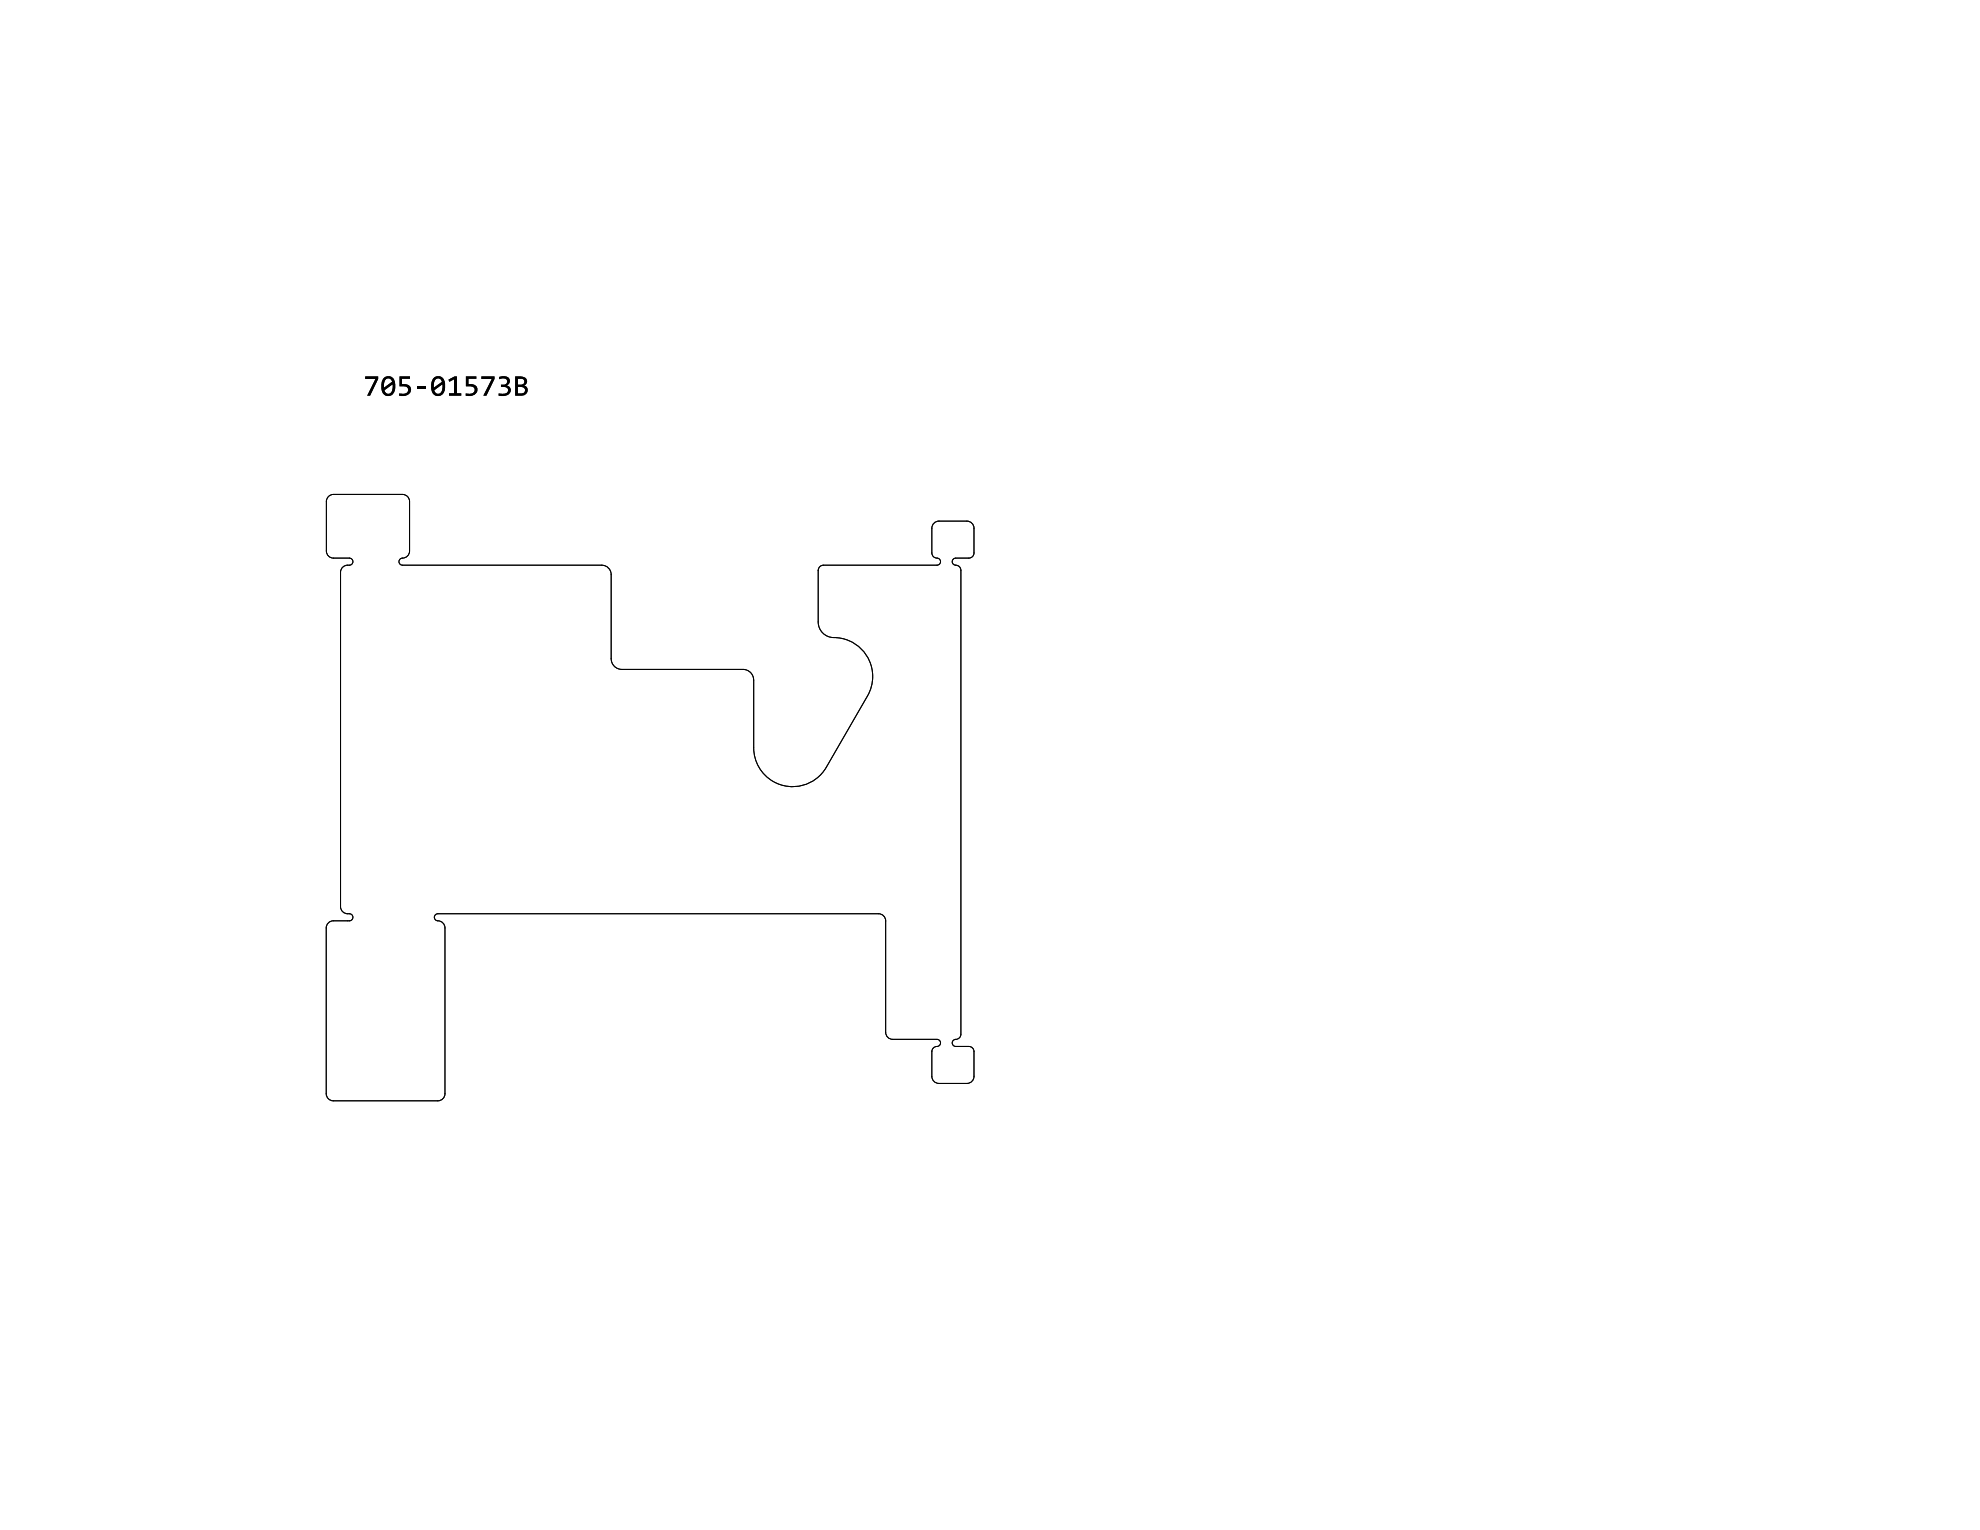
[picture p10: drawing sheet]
<svg xmlns="http://www.w3.org/2000/svg" width="279mm" height="216mm" viewBox="0 0 279 216" stroke-linecap="round" stroke-linejoin="round" font-family="sans-serif">
<path d="M46.3 70.1l.4-.3h.4h9.7a1 1 0 0 1 1 1v7a1.13 1.13 0 0 1-1.3 1 .5 .5 0 0 0-.2 .6 .5 .5 0 0 0 .5 .4h28.1a1.33 1.33 0 0 1 1.3 1.3v11.8a1.51 1.51 0 0 0 1.6 1.6h17a1.51 1.51 0 0 1 1.6 1.5v9.5a5.5 5.5 0 0 0 4 5.3 5.5 5.5 0 0 0 6.2-2.5l5.8-10.1a5.5 5.5 0 0 0-4.7-8.2 2.2 2.2 0 0 1-2.2-2.2v-7.3a.75 .75 0 0 1 .7-.7h16a.5 .5 0 0 0 .5-.5 .5 .5 0 0 0-.5-.5 .73 .73 0 0 1-.7-.8v-3.5a1 1 0 0 1 1-1h3.9a1 1 0 0 1 1 1v3.5a.73 .73 0 0 1-.7 .8h-1.8a.5 .5 0 0 0-.5 .5 .5 .5 0 0 0 .5 .5 .73 .73 0 0 1 .7 .7v65.4a.86 .86 0 0 1-1 .8 .5 .5 0 0 0-.2 .6 .5 .5 0 0 0 .5 .4h1.8a.73 .73 0 0 1 .7 .7v3.5a1 1 0 0 1-1 1h-3.9a1 1 0 0 1-1-1v-3.5a.86 .86 0 0 1 1-.8 .5 .5 0 0 0 .2-.6 .5 .5 0 0 0-.5-.3h-6.2a1 1 0 0 1-1-1v-15.8a1 1 0 0 0-1-1h-62.2a.5 .5 0 0 0-.5 .5 .5 .5 0 0 0 .5 .5 1 1 0 0 1 1 1v23.4a1 1 0 0 1-1 1h-14.8a1 1 0 0 1-1-1v-23.4a1 1 0 0 1 1-1h2.3a.52 .52 0 0 0 .5-.6 .52 .52 0 0 0-.7-.4 1 1 0 0 1-1-1v-47.1a1.04 1.04 0 0 1 1.2-1 .5 .5 0 0 0 .5-.5 .5 .5 0 0 0-.5-.5h-2.2a1 1 0 0 1-1-1v-7v-.4zM106.3 96h.1" fill="none" stroke="#000" stroke-width=".14"/>
<g fill="#000">
<path d="M51.5 53.1h1.9v.4l-1.2 2.3h-.4l1.2-2.3h-1.5zM56.4 53.1h1.5v.3h-1.2v.8l.7 .1a.83 .83 0 0 1 .6 .9 .83 .83 0 0 1-.9 .7h-.7l-.1-.4 .8 .1a.54 .54 0 0 0 .5-.7 .54 .54 0 0 0-.7-.4h-.5zM58.9 54.5h1.2v.4h-1.2zM63.3 53.6l.8-.5h.4v2.4h.6v.3h-1.7v-.3h.7v-2l-.7 .4zM65.7 53.1h1.5v.3h-1.1v.8h.6l.4 .2a.89 .89 0 0 1 .1 1.1 .89 .89 0 0 1-1 .4h-.5v-.4l.7 .1a.54 .54 0 0 0 .6-.6 .54 .54 0 0 0-.7-.5h-.6zM67.9 53.1h1.9v.4l-1.2 2.3h-.4l1.2-2.3h-1.5zM70.4 53.2l.9-.1 .5 .2a.71 .71 0 0 1-.3 1.1l.5 .3a.86 .86 0 0 1-.2 .9 .86 .86 0 0 1-.8 .3l-.6-.1v-.3l.6 .1a.51 .51 0 0 0 .7-.5 .51 .51 0 0 0-.7-.5h-.3v-.3h.4a.46 .46 0 0 0 .5-.6 .46 .46 0 0 0-.7-.3l-.5 .1z"/>
<path d="M54.4 53.6l-.2 .3v.8l1.1-.9a.52 .52 0 0 0-.4-.4 .52 .52 0 0 0-.5 .2zM54.3 55.1l.1 .3 .3 .2a.66 .66 0 0 0 .7-.8v-.6zM54.1 53.4a.98 .98 0 0 1 1.1-.2 .98 .98 0 0 1 .6 1v.4a1.05 1.05 0 0 1-1.4 1.2 1.83 1.83 0 0 1-.3-2.4z"/>
<path d="M61.5 53.5l-.2 .4-.1 .8 1.1-.8a.52 .52 0 0 0-.3-.5 .52 .52 0 0 0-.5 .1zM61.3 55.1l.1 .2a.58 .58 0 0 0 .7 .2 .58 .58 0 0 0 .3-.6v-.7zM61.1 53.4a.98 .98 0 0 1 1.2-.2 .98 .98 0 0 1 .5 1v.3a1.05 1.05 0 0 1-.3 1.1 1.05 1.05 0 0 1-1.2 .2l-.2-.3-.3-.7 .1-.8z"/>
<path d="M73.1 53.4v.9h.4a.42 .42 0 0 0 .5-.3 .42 .42 0 0 0-.2-.5zM73.1 54.6v.9h.4a.48 .48 0 0 0 .6-.4 .48 .48 0 0 0-.6-.5zM72.7 53.1h.8a.69 .69 0 0 1 .8 .4 .69 .69 0 0 1-.2 .8l-.2 .1 .4 .2 .1 .3a.83 .83 0 0 1-1 .9h-.7z"/>
</g>
<g fill="#fff">
<circle cx="118.2" cy="127" r=".25"/>
<circle cx="97.6" cy="124.7" r=".25"/>
<circle cx="99.2" cy="123.2" r=".25"/>
<circle cx="94.1" cy="126.8" r=".25"/>
<circle cx="94.1" cy="125.2" r=".25"/>
<circle cx="92.4" cy="126.8" r=".25"/>
<circle cx="92.4" cy="125.2" r=".25"/>
<circle cx="123.8" cy="121.6" r=".25"/>
<circle cx="125.1" cy="122.9" r=".25"/>
<circle cx="115.7" cy="127" r=".25"/>
<circle cx="74.4" cy="83.3" r=".25"/>
<circle cx="72" cy="111.2" r=".15"/>
<circle cx="100.3" cy="124.3" r=".25"/>
<circle cx="98.7" cy="125.8" r=".25"/>
</g>
<path d="M46.3 70.1l.4-.3h.4h9.7a1 1 0 0 1 1 1v7a1.13 1.13 0 0 1-1.3 1 .5 .5 0 0 0-.2 .6 .5 .5 0 0 0 .5 .4h28.1a1.33 1.33 0 0 1 1.3 1.3v11.8a1.51 1.51 0 0 0 1.6 1.6h17a1.51 1.51 0 0 1 1.6 1.5v9.5a5.5 5.5 0 0 0 4 5.3 5.5 5.5 0 0 0 6.2-2.5l5.8-10.1a5.5 5.5 0 0 0-4.7-8.2 2.2 2.2 0 0 1-2.2-2.2v-7.3a.75 .75 0 0 1 .7-.7h16a.5 .5 0 0 0 .5-.5 .5 .5 0 0 0-.5-.5 .73 .73 0 0 1-.7-.8v-3.5a1 1 0 0 1 1-1h3.9a1 1 0 0 1 1 1v3.5a.73 .73 0 0 1-.7 .8h-1.8a.5 .5 0 0 0-.5 .5 .5 .5 0 0 0 .5 .5 .73 .73 0 0 1 .7 .7v65.4a.86 .86 0 0 1-1 .8 .5 .5 0 0 0-.2 .6 .5 .5 0 0 0 .5 .4h1.8a.73 .73 0 0 1 .7 .7v3.5a1 1 0 0 1-1 1h-3.9a1 1 0 0 1-1-1v-3.5a.86 .86 0 0 1 1-.8 .5 .5 0 0 0 .2-.6 .5 .5 0 0 0-.5-.3h-6.2a1 1 0 0 1-1-1v-15.8a1 1 0 0 0-1-1h-62.2a.5 .5 0 0 0-.5 .5 .5 .5 0 0 0 .5 .5 1 1 0 0 1 1 1v23.4a1 1 0 0 1-1 1h-14.8a1 1 0 0 1-1-1v-23.4a1 1 0 0 1 1-1h2.3a.52 .52 0 0 0 .5-.6 .52 .52 0 0 0-.7-.4 1 1 0 0 1-1-1v-47.1a1.04 1.04 0 0 1 1.2-1 .5 .5 0 0 0 .5-.5 .5 .5 0 0 0-.5-.5h-2.2a1 1 0 0 1-1-1v-7v-.4zM106.3 96h.1" fill="none" stroke="#000" stroke-width=".14"/>
<g fill="#000">
<path d="M51.5 53.1h1.9v.4l-1.2 2.3h-.4l1.2-2.3h-1.5zM56.4 53.1h1.5v.3h-1.2v.8l.7 .1a.83 .83 0 0 1 .6 .9 .83 .83 0 0 1-.9 .7h-.7l-.1-.4 .8 .1a.54 .54 0 0 0 .5-.7 .54 .54 0 0 0-.7-.4h-.5zM58.9 54.5h1.2v.4h-1.2zM63.3 53.6l.8-.5h.4v2.4h.6v.3h-1.7v-.3h.7v-2l-.7 .4zM65.7 53.1h1.5v.3h-1.1v.8h.6l.4 .2a.89 .89 0 0 1 .1 1.1 .89 .89 0 0 1-1 .4h-.5v-.4l.7 .1a.54 .54 0 0 0 .6-.6 .54 .54 0 0 0-.7-.5h-.6zM67.9 53.1h1.9v.4l-1.2 2.3h-.4l1.2-2.3h-1.5zM70.4 53.2l.9-.1 .5 .2a.71 .71 0 0 1-.3 1.1l.5 .3a.86 .86 0 0 1-.2 .9 .86 .86 0 0 1-.8 .3l-.6-.1v-.3l.6 .1a.51 .51 0 0 0 .7-.5 .51 .51 0 0 0-.7-.5h-.3v-.3h.4a.46 .46 0 0 0 .5-.6 .46 .46 0 0 0-.7-.3l-.5 .1z"/>
<path d="M54.4 53.6l-.2 .3v.8l1.1-.9a.52 .52 0 0 0-.4-.4 .52 .52 0 0 0-.5 .2zM54.3 55.1l.1 .3 .3 .2a.66 .66 0 0 0 .7-.8v-.6zM54.1 53.4a.98 .98 0 0 1 1.1-.2 .98 .98 0 0 1 .6 1v.4a1.05 1.05 0 0 1-1.4 1.2 1.83 1.83 0 0 1-.3-2.4z"/>
<path d="M61.5 53.5l-.2 .4-.1 .8 1.1-.8a.52 .52 0 0 0-.3-.5 .52 .52 0 0 0-.5 .1zM61.3 55.1l.1 .2a.58 .58 0 0 0 .7 .2 .58 .58 0 0 0 .3-.6v-.7zM61.1 53.4a.98 .98 0 0 1 1.2-.2 .98 .98 0 0 1 .5 1v.3a1.05 1.05 0 0 1-.3 1.1 1.05 1.05 0 0 1-1.2 .2l-.2-.3-.3-.7 .1-.8z"/>
<path d="M73.1 53.4v.9h.4a.42 .42 0 0 0 .5-.3 .42 .42 0 0 0-.2-.5zM73.1 54.6v.9h.4a.48 .48 0 0 0 .6-.4 .48 .48 0 0 0-.6-.5zM72.7 53.1h.8a.69 .69 0 0 1 .8 .4 .69 .69 0 0 1-.2 .8l-.2 .1 .4 .2 .1 .3a.83 .83 0 0 1-1 .9h-.7z"/>
</g>
<g fill="#fff">
<circle cx="118.2" cy="127" r=".25"/>
<circle cx="97.6" cy="124.7" r=".25"/>
<circle cx="99.2" cy="123.2" r=".25"/>
<circle cx="94.1" cy="126.8" r=".25"/>
<circle cx="94.1" cy="125.2" r=".25"/>
<circle cx="92.4" cy="126.8" r=".25"/>
<circle cx="92.4" cy="125.2" r=".25"/>
<circle cx="123.8" cy="121.6" r=".25"/>
<circle cx="125.1" cy="122.9" r=".25"/>
<circle cx="115.7" cy="127" r=".25"/>
<circle cx="74.4" cy="83.3" r=".25"/>
<circle cx="72" cy="111.2" r=".15"/>
<circle cx="100.3" cy="124.3" r=".25"/>
<circle cx="98.7" cy="125.8" r=".25"/>
</g>
</svg>
